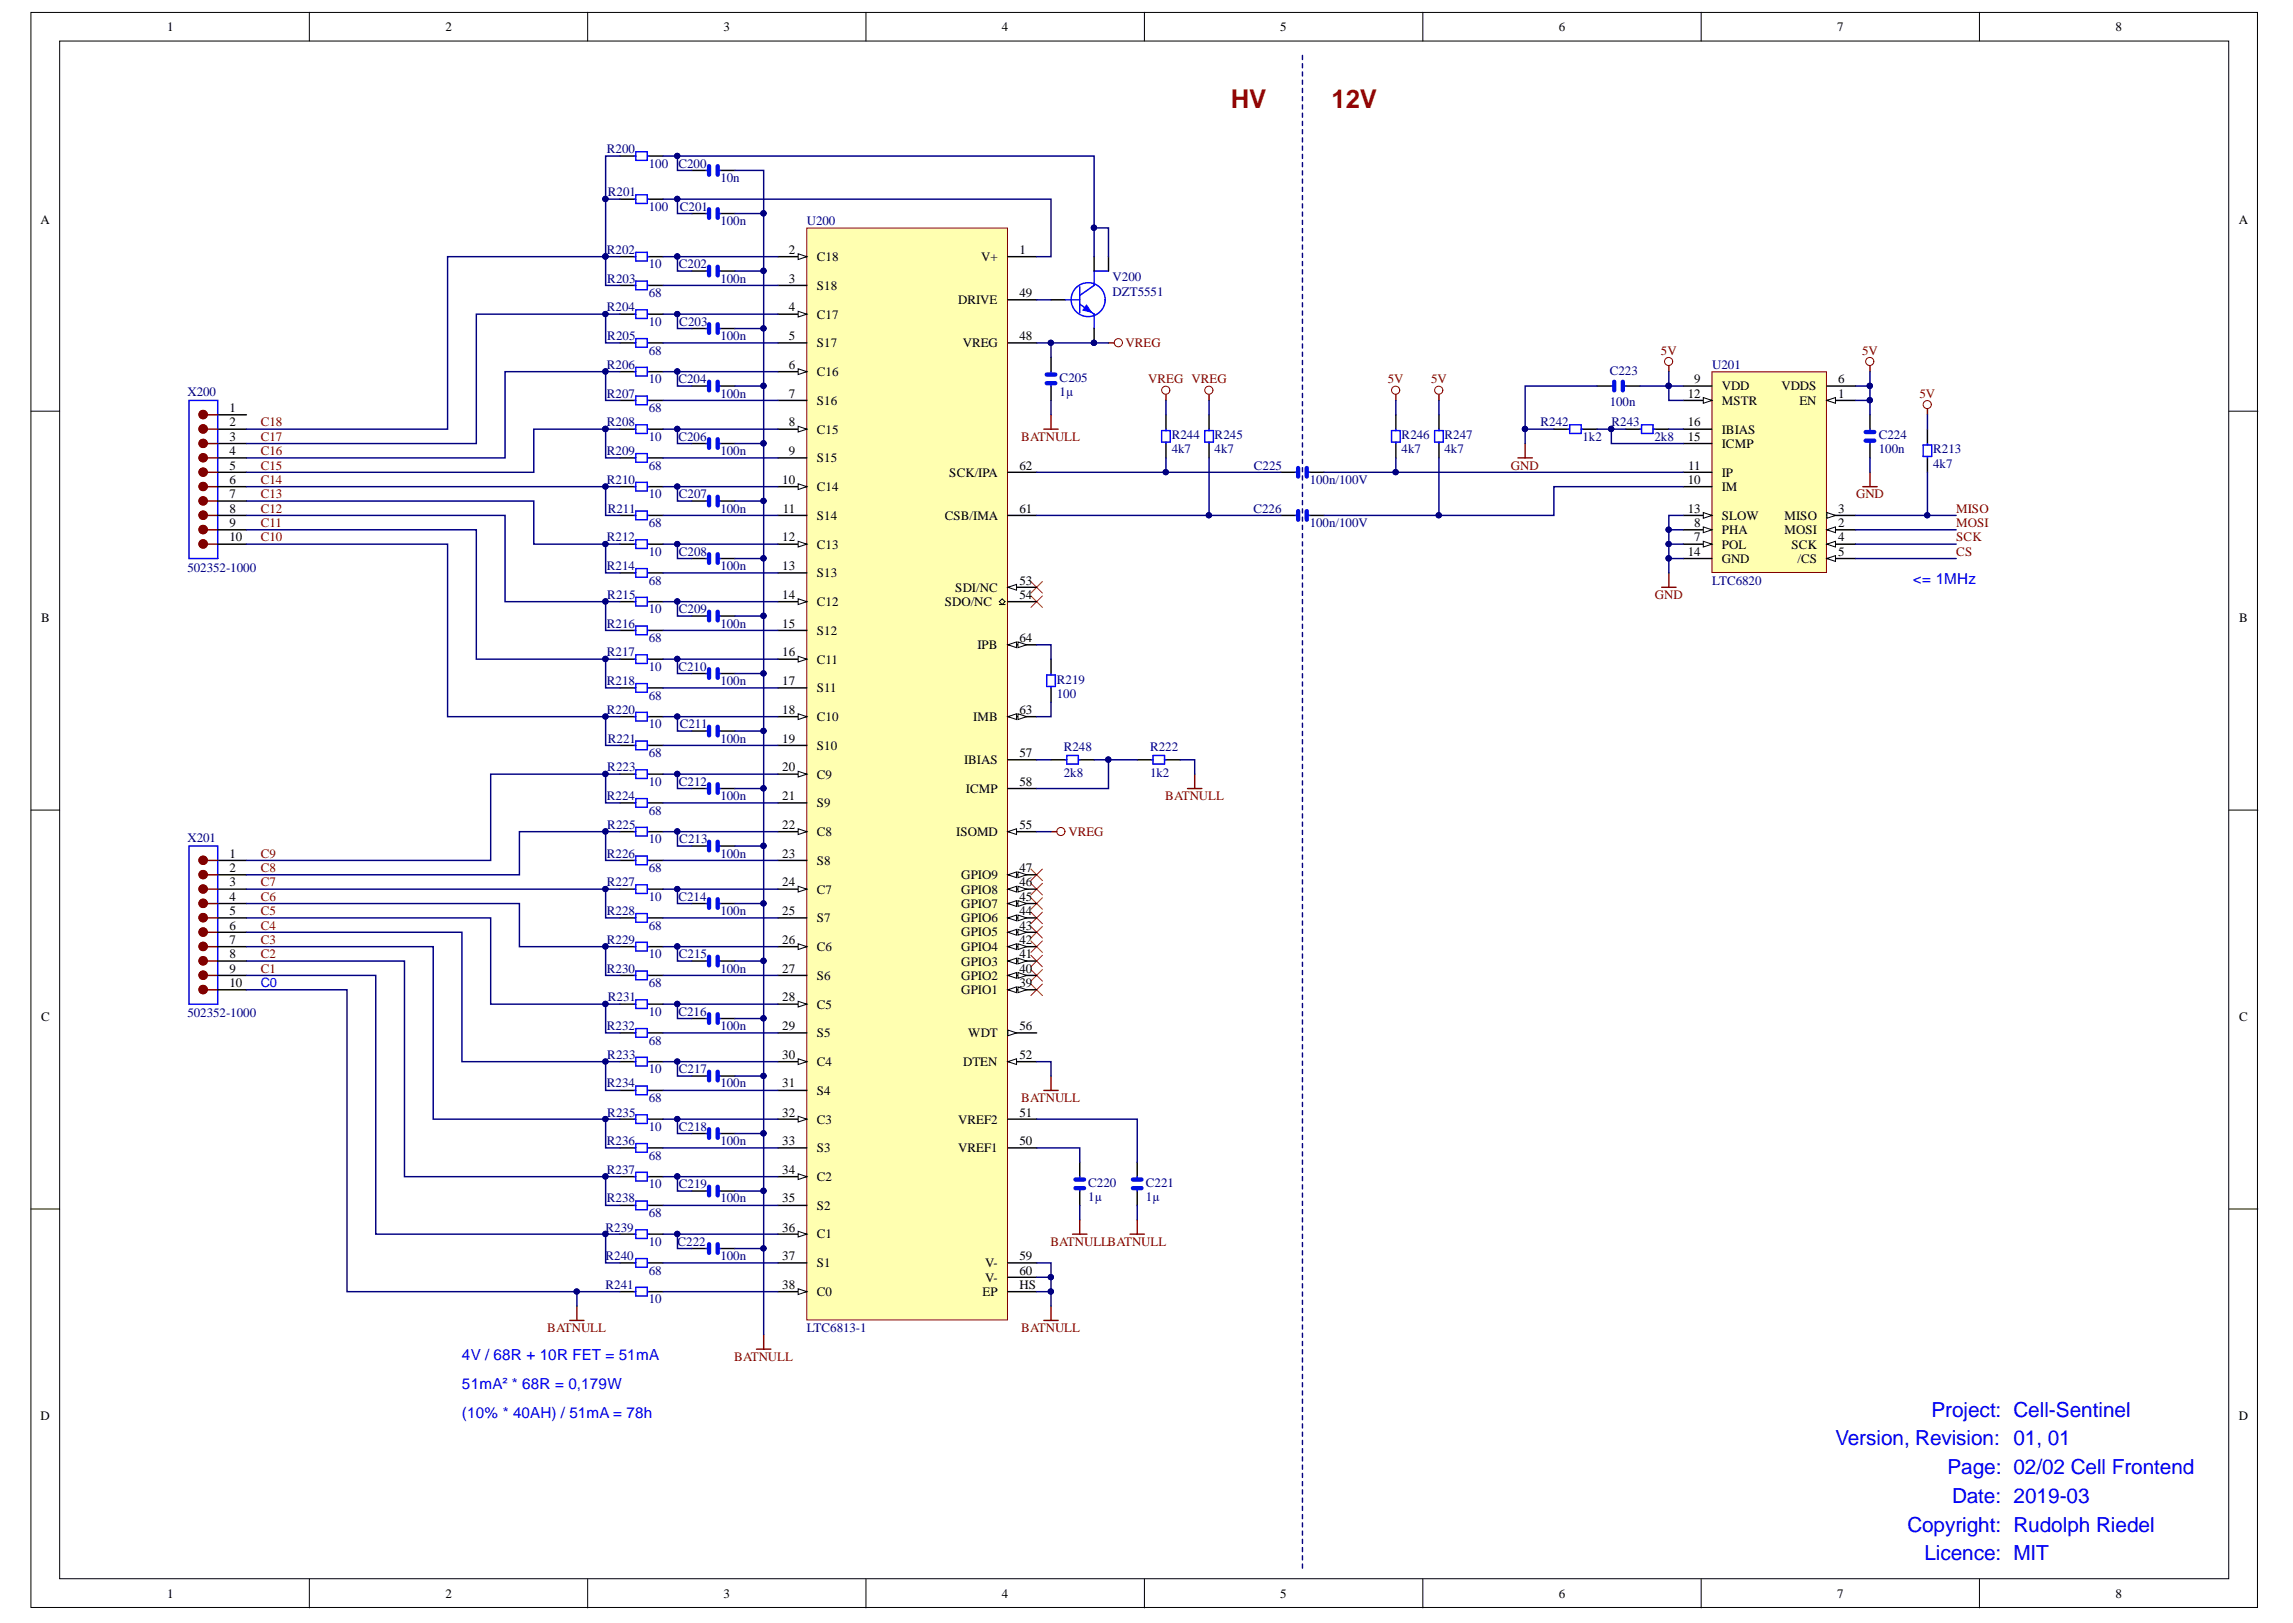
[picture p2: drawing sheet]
<svg xmlns="http://www.w3.org/2000/svg" width="420mm" height="297mm" viewBox="0 0 420 297" stroke-linecap="round" stroke-linejoin="round" font-family="sans-serif">
<defs><g id="words">
<g font-size="4.7" fill="#bf0000">
<text x="225.3" y="19.7">HV</text>
<text x="243.8" y="19.7">12V</text>
</g>
<g font-size="3.8" fill="#00f">
<text x="353.6" y="259.3">Project: Cell-Sentinel</text>
<text x="336" y="264.5">Version, Revision: 01, 01</text>
<text x="356.6" y="269.8">Page: 02/02 Cell Frontend</text>
<text x="357.4" y="275.1">Date: 2019-03</text>
<text x="349.2" y="280.3">Copyright: Rudolph Riedel</text>
<text x="352.3" y="285.6">Licence: MIT</text>
</g>
<g font-size="2.8" fill="#00f">
<text x="350.2" y="106.9">&lt;= 1MHz</text>
<text x="84.6" y="249">4V / 68R + 10R FET = 51mA</text>
<text x="84.6" y="254.2">51mA² * 68R = 0,179W</text>
<text x="84.6" y="259.5">(10% * 40AH) / 51mA = 78h</text>
</g>
<g font-size="2.4">
<text x="30.6" y="5.7">1</text>
<text x="81.5" y="5.7">2</text>
<text x="132.5" y="5.7">3</text>
<text x="183.4" y="5.7">4</text>
<text x="234.4" y="5.7">5</text>
<text x="285.4" y="5.7">6</text>
<text x="336.4" y="5.7">7</text>
<text x="387.3" y="5.7">8</text>
<text x="7.4" y="40.9">A</text>
<text x="409.9" y="40.9">A</text>
<text x="144.4" y="46.5">2</text>
<text x="149.5" y="47.8">C18</text>
<text x="179.6" y="47.8">V+</text>
<text x="186.6" y="46.5">1</text>
<text x="144.4" y="51.7">3</text>
<text x="149.5" y="53.1">S18</text>
<text x="144.4" y="57">4</text>
<text x="149.5" y="58.3">C17</text>
<text x="175.4" y="55.7">DRIVE</text>
<text x="186.6" y="54.3">49</text>
<text x="144.4" y="62.3">5</text>
<text x="149.5" y="63.6">S17</text>
<text x="176.2" y="63.6">VREG</text>
<text x="186.6" y="62.3">48</text>
<text x="144.4" y="67.5">6</text>
<text x="149.5" y="68.8">C16</text>
<text x="310.2" y="70.1">9</text>
<text x="315.2" y="71.4">VDD</text>
<text x="326.1" y="71.4">VDDS</text>
<text x="336.5" y="70.1">6</text>
<text x="42" y="75.4">1</text>
<text x="144.4" y="72.8">7</text>
<text x="149.5" y="74.1">S16</text>
<text x="309" y="72.8">12</text>
<text x="315.2" y="74.1">MSTR</text>
<text x="329.4" y="74.1">EN</text>
<text x="336.5" y="72.8">1</text>
<text x="42" y="78">2</text>
<text x="42" y="80.6">3</text>
<text x="42" y="83.3">4</text>
<text x="144.4" y="78">8</text>
<text x="144.4" y="83.3">9</text>
<text x="149.5" y="79.4">C15</text>
<text x="309" y="78">16</text>
<text x="309" y="80.6">15</text>
<text x="315.2" y="79.4">IBIAS</text>
<text x="315.2" y="82">ICMP</text>
<text x="42" y="86">5</text>
<text x="42" y="88.6">6</text>
<text x="143.2" y="88.6">10</text>
<text x="149.5" y="84.6">S15</text>
<text x="149.5" y="89.8">C14</text>
<text x="173.8" y="87.2">SCK/IPA</text>
<text x="186.6" y="86">62</text>
<text x="309" y="88.6">10</text>
<text x="309.1" y="86">11</text>
<text x="315.2" y="89.8">IM</text>
<text x="315.2" y="87.2">IP</text>
<text x="42" y="91.2">7</text>
<text x="42" y="93.8">8</text>
<text x="143.3" y="93.8">11</text>
<text x="149.5" y="95.2">S14</text>
<text x="173" y="95.2">CSB/IMA</text>
<text x="186.6" y="93.8">61</text>
<text x="309" y="93.8">13</text>
<text x="315.2" y="95.2">SLOW</text>
<text x="326.7" y="95.2">MISO</text>
<text x="336.5" y="93.8">3</text>
<text x="42" y="96.4">9</text>
<text x="42" y="99.1">10</text>
<text x="143.2" y="99.1">12</text>
<text x="149.5" y="100.4">C13</text>
<text x="309" y="101.7">14</text>
<text x="310.2" y="99.1">7</text>
<text x="310.2" y="96.4">8</text>
<text x="315.2" y="100.4">POL</text>
<text x="315.2" y="97.8">PHA</text>
<text x="326.7" y="97.8">MOSI</text>
<text x="328" y="100.4">SCK</text>
<text x="336.5" y="101.7">5</text>
<text x="336.5" y="96.4">2</text>
<text x="336.5" y="99.1">4</text>
<text x="143.2" y="104.4">13</text>
<text x="149.5" y="105.6">S13</text>
<text x="186.6" y="107">53</text>
<text x="315.2" y="103">GND</text>
<text x="329.1" y="103">/CS</text>
<text x="7.5" y="113.8">B</text>
<text x="143.2" y="109.6">14</text>
<text x="149.5" y="110.9">C12</text>
<text x="173" y="110.9">SDO/NC</text>
<text x="174.9" y="108.3">SDI/NC</text>
<text x="186.6" y="109.6">54</text>
<text x="410" y="113.8">B</text>
<text x="143.2" y="114.9">15</text>
<text x="149.5" y="116.2">S12</text>
<text x="179" y="118.8">IPB</text>
<text x="186.6" y="117.5">64</text>
<text x="143.2" y="120.1">16</text>
<text x="143.2" y="125.4">17</text>
<text x="149.5" y="121.4">C11</text>
<text x="143.2" y="130.7">18</text>
<text x="149.5" y="126.7">S11</text>
<text x="149.5" y="131.9">C10</text>
<text x="178.2" y="131.9">IMB</text>
<text x="186.6" y="130.7">63</text>
<text x="143.2" y="135.9">19</text>
<text x="149.5" y="137.3">S10</text>
<text x="143.2" y="141.1">20</text>
<text x="149.5" y="142.5">C9</text>
<text x="176.5" y="139.9">IBIAS</text>
<text x="186.6" y="138.5">57</text>
<text x="186.6" y="143.8">58</text>
<text x="143.2" y="146.5">21</text>
<text x="149.5" y="147.7">S9</text>
<text x="176.8" y="145.1">ICMP</text>
<text x="143.2" y="151.7">22</text>
<text x="149.5" y="153">C8</text>
<text x="175.1" y="153">ISOMD</text>
<text x="186.6" y="151.7">55</text>
<text x="42" y="156.9">1</text>
<text x="42" y="159.6">2</text>
<text x="143.2" y="156.9">23</text>
<text x="149.5" y="158.3">S8</text>
<text x="176" y="160.9">GPIO9</text>
<text x="186.6" y="159.6">47</text>
<text x="42" y="162.2">3</text>
<text x="42" y="164.9">4</text>
<text x="42" y="167.5">5</text>
<text x="143.2" y="162.2">24</text>
<text x="143.2" y="167.5">25</text>
<text x="149.5" y="163.5">C7</text>
<text x="176" y="166.2">GPIO7</text>
<text x="176" y="163.5">GPIO8</text>
<text x="186.6" y="167.5">44</text>
<text x="186.6" y="164.9">45</text>
<text x="186.6" y="162.2">46</text>
<text x="42" y="170.1">6</text>
<text x="42" y="172.7">7</text>
<text x="143.2" y="172.7">26</text>
<text x="149.5" y="168.8">S7</text>
<text x="176" y="171.4">GPIO5</text>
<text x="176" y="168.8">GPIO6</text>
<text x="186.6" y="172.7">42</text>
<text x="186.6" y="170.1">43</text>
<text x="42" y="175.4">8</text>
<text x="42" y="178">9</text>
<text x="143.2" y="178">27</text>
<text x="149.5" y="174.1">C6</text>
<text x="149.5" y="179.3">S6</text>
<text x="176" y="179.3">GPIO2</text>
<text x="176" y="176.7">GPIO3</text>
<text x="176" y="174.1">GPIO4</text>
<text x="186.6" y="178">40</text>
<text x="186.6" y="175.4">41</text>
<text x="42" y="180.6">10</text>
<text x="143.2" y="183.2">28</text>
<text x="149.5" y="184.6">C5</text>
<text x="176" y="182">GPIO1</text>
<text x="186.6" y="180.6">39</text>
<text x="7.5" y="186.9">C</text>
<text x="143.2" y="188.6">29</text>
<text x="149.5" y="189.8">S5</text>
<text x="177.3" y="189.8">WDT</text>
<text x="186.6" y="188.6">56</text>
<text x="410" y="186.9">C</text>
<text x="143.2" y="193.8">30</text>
<text x="149.5" y="195.1">C4</text>
<text x="176.3" y="195.1">DTEN</text>
<text x="186.6" y="193.8">52</text>
<text x="143.2" y="199">31</text>
<text x="149.5" y="200.4">S4</text>
<text x="143.2" y="204.4">32</text>
<text x="143.2" y="209.6">33</text>
<text x="149.5" y="205.6">C3</text>
<text x="175.4" y="205.6">VREF2</text>
<text x="186.6" y="209.6">50</text>
<text x="186.6" y="204.4">51</text>
<text x="143.2" y="214.8">34</text>
<text x="149.5" y="210.9">S3</text>
<text x="175.4" y="210.9">VREF1</text>
<text x="143.2" y="220.1">35</text>
<text x="149.5" y="216.2">C2</text>
<text x="149.5" y="221.4">S2</text>
<text x="143.2" y="225.4">36</text>
<text x="149.5" y="226.7">C1</text>
<text x="143.2" y="230.6">37</text>
<text x="149.5" y="231.9">S1</text>
<text x="180.4" y="231.9">V-</text>
<text x="186.6" y="230.6">59</text>
<text x="186.6" y="233.3">60</text>
<text x="143.2" y="235.9">38</text>
<text x="149.5" y="237.2">C0</text>
<text x="179.9" y="237.2">EP</text>
<text x="180.4" y="234.6">V-</text>
<text x="186.6" y="235.9">HS</text>
<text x="7.4" y="259.9">D</text>
<text x="409.9" y="259.9">D</text>
<text x="30.6" y="292.4">1</text>
<text x="81.5" y="292.4">2</text>
<text x="132.5" y="292.4">3</text>
<text x="183.4" y="292.4">4</text>
<text x="234.4" y="292.4">5</text>
<text x="285.4" y="292.4">6</text>
<text x="336.4" y="292.4">7</text>
<text x="387.3" y="292.4">8</text>
</g>
<g font-size="2.4" fill="#000080">
<text x="111.1" y="28.1">R200</text>
<text x="111.3" y="35.9">R201</text>
<text x="118.8" y="30.7">100</text>
<text x="124.2" y="30.7">C200</text>
<text x="131.9" y="33.3">10n</text>
<text x="118.8" y="38.5">100</text>
<text x="124.5" y="38.5">C201</text>
<text x="131.9" y="41.2">100n</text>
<text x="147.7" y="41.2">U200</text>
<text x="111.1" y="46.5">R202</text>
<text x="111.2" y="51.7">R203</text>
<text x="118.8" y="49.1">10</text>
<text x="124.3" y="49.1">C202</text>
<text x="131.9" y="51.7">100n</text>
<text x="203.7" y="51.5">V200</text>
<text x="111.1" y="57">R204</text>
<text x="118.8" y="59.6">10</text>
<text x="118.8" y="54.3">68</text>
<text x="124.4" y="59.6">C203</text>
<text x="203.7" y="54.1">DZT5551</text>
<text x="111.2" y="62.3">R205</text>
<text x="118.8" y="64.9">68</text>
<text x="131.9" y="62.3">100n</text>
<text x="111.1" y="67.5">R206</text>
<text x="118.8" y="70.1">10</text>
<text x="124.2" y="70.1">C204</text>
<text x="194" y="69.9">C205</text>
<text x="294.7" y="68.5">C223</text>
<text x="313.5" y="67.5">U201</text>
<text x="34.3" y="72.5">X200</text>
<text x="111.1" y="72.8">R207</text>
<text x="118.8" y="75.4">68</text>
<text x="131.9" y="72.8">100n</text>
<text x="194" y="72.5">1µ</text>
<text x="294.7" y="74.4">100n</text>
<text x="111.1" y="78">R208</text>
<text x="111.1" y="83.3">R209</text>
<text x="118.8" y="80.6">10</text>
<text x="124.2" y="80.6">C206</text>
<text x="131.9" y="83.3">100n</text>
<text x="214.5" y="83">4k7</text>
<text x="214.5" y="80.4">R244</text>
<text x="222.4" y="83">4k7</text>
<text x="222.4" y="80.4">R245</text>
<text x="256.6" y="83">4k7</text>
<text x="256.6" y="80.4">R246</text>
<text x="264.5" y="83">4k7</text>
<text x="264.5" y="80.4">R247</text>
<text x="282" y="78">R242</text>
<text x="289.7" y="80.6">1k2</text>
<text x="295" y="78">R243</text>
<text x="302.9" y="80.6">2k8</text>
<text x="344" y="83">100n</text>
<text x="344" y="80.4">C224</text>
<text x="353.9" y="83">R213</text>
<text x="111.1" y="88.6">R210</text>
<text x="118.8" y="86">68</text>
<text x="229.6" y="86">C225</text>
<text x="239.8" y="88.6">100n/100V</text>
<text x="353.9" y="85.7">4k7</text>
<text x="111.3" y="93.8">R211</text>
<text x="118.8" y="91.2">10</text>
<text x="124.3" y="91.2">C207</text>
<text x="131.9" y="93.8">100n</text>
<text x="229.5" y="93.8">C226</text>
<text x="111.1" y="99.1">R212</text>
<text x="118.8" y="101.7">10</text>
<text x="118.8" y="96.4">68</text>
<text x="124.3" y="101.7">C208</text>
<text x="239.8" y="96.4">100n/100V</text>
<text x="34.3" y="104.6">502352-1000</text>
<text x="111.1" y="104.4">R214</text>
<text x="118.8" y="107">68</text>
<text x="131.9" y="104.4">100n</text>
<text x="313.5" y="107">LTC6820</text>
<text x="111.2" y="109.6">R215</text>
<text x="118.8" y="112.2">10</text>
<text x="124.3" y="112.2">C209</text>
<text x="111.1" y="114.9">R216</text>
<text x="118.8" y="117.5">68</text>
<text x="131.9" y="114.9">100n</text>
<text x="111.1" y="120.1">R217</text>
<text x="111.1" y="125.4">R218</text>
<text x="118.8" y="122.7">10</text>
<text x="124.2" y="122.7">C210</text>
<text x="131.9" y="125.4">100n</text>
<text x="193.5" y="125.2">R219</text>
<text x="111.1" y="130.7">R220</text>
<text x="118.8" y="128">68</text>
<text x="193.5" y="127.8">100</text>
<text x="111.3" y="135.9">R221</text>
<text x="118.8" y="133.3">10</text>
<text x="124.5" y="133.3">C211</text>
<text x="131.9" y="135.9">100n</text>
<text x="194.8" y="137.5">R248</text>
<text x="210.6" y="137.5">R222</text>
<text x="111.2" y="141.1">R223</text>
<text x="118.8" y="143.8">10</text>
<text x="118.8" y="138.5">68</text>
<text x="124.3" y="143.8">C212</text>
<text x="194.8" y="142.2">2k8</text>
<text x="210.6" y="142.2">1k2</text>
<text x="111.1" y="146.5">R224</text>
<text x="118.8" y="149.1">68</text>
<text x="131.9" y="146.5">100n</text>
<text x="34.3" y="154.1">X201</text>
<text x="111.2" y="151.7">R225</text>
<text x="118.8" y="154.3">10</text>
<text x="124.4" y="154.3">C213</text>
<text x="111.1" y="156.9">R226</text>
<text x="118.8" y="159.6">68</text>
<text x="131.9" y="156.9">100n</text>
<text x="111.1" y="162.2">R227</text>
<text x="111.1" y="167.5">R228</text>
<text x="118.8" y="164.9">10</text>
<text x="124.2" y="164.9">C214</text>
<text x="131.9" y="167.5">100n</text>
<text x="111.1" y="172.7">R229</text>
<text x="118.8" y="170.1">68</text>
<text x="111.1" y="178">R230</text>
<text x="118.8" y="175.4">10</text>
<text x="124.3" y="175.4">C215</text>
<text x="131.9" y="178">100n</text>
<text x="111.3" y="183.2">R231</text>
<text x="118.8" y="185.9">10</text>
<text x="118.8" y="180.6">68</text>
<text x="124.2" y="185.9">C216</text>
<text x="34.3" y="186.2">502352-1000</text>
<text x="111.1" y="188.6">R232</text>
<text x="118.8" y="191.2">68</text>
<text x="131.9" y="188.6">100n</text>
<text x="111.2" y="193.8">R233</text>
<text x="118.8" y="196.4">10</text>
<text x="124.3" y="196.4">C217</text>
<text x="111.1" y="199">R234</text>
<text x="118.8" y="201.6">68</text>
<text x="131.9" y="199">100n</text>
<text x="111.1" y="209.6">R236</text>
<text x="111.2" y="204.4">R235</text>
<text x="118.8" y="207">10</text>
<text x="124.3" y="207">C218</text>
<text x="131.9" y="209.6">100n</text>
<text x="111.1" y="214.8">R237</text>
<text x="118.8" y="212.2">68</text>
<text x="111.1" y="220.1">R238</text>
<text x="118.8" y="217.5">10</text>
<text x="124.3" y="217.5">C219</text>
<text x="131.9" y="220.1">100n</text>
<text x="199.2" y="219.8">1µ</text>
<text x="199.2" y="217.2">C220</text>
<text x="209.8" y="219.8">1µ</text>
<text x="209.8" y="217.2">C221</text>
<text x="110.9" y="225.4">R239</text>
<text x="118.8" y="222.7">68</text>
<text x="110.9" y="230.6">R240</text>
<text x="118.8" y="228">10</text>
<text x="118.8" y="233.3">68</text>
<text x="124" y="228">C222</text>
<text x="131.9" y="230.6">100n</text>
<text x="110.9" y="235.9">R241</text>
<text x="118.8" y="238.5">10</text>
<text x="147.7" y="243.7">LTC6813-1</text>
</g>
<g font-size="2.4" fill="#800000">
<text x="206.1" y="63.6">VREG</text>
<text x="304.1" y="64.9">5V</text>
<text x="340.9" y="64.9">5V</text>
<text x="210.2" y="70.1">VREG VREG</text>
<text x="254.1" y="70.1">5V</text>
<text x="262" y="70.1">5V</text>
<text x="351.4" y="72.8">5V</text>
<text x="47.7" y="83.3">C16</text>
<text x="47.7" y="80.6">C17</text>
<text x="47.7" y="78">C18</text>
<text x="187" y="80.6">BATNULL</text>
<text x="47.7" y="88.6">C14</text>
<text x="47.7" y="86">C15</text>
<text x="276.6" y="86">GND</text>
<text x="47.7" y="93.8">C12</text>
<text x="47.7" y="91.2">C13</text>
<text x="339.8" y="91.2">GND</text>
<text x="358.2" y="93.8">MISO</text>
<text x="47.7" y="99.1">C10</text>
<text x="47.7" y="96.4">C11</text>
<text x="358.2" y="101.7">CS</text>
<text x="358.2" y="96.4">MOSI</text>
<text x="358.2" y="99.1">SCK</text>
<text x="303" y="109.6">GND</text>
<text x="213.3" y="146.5">BATNULL</text>
<text x="195.6" y="153">VREG</text>
<text x="47.7" y="159.6">C8</text>
<text x="47.7" y="156.9">C9</text>
<text x="47.7" y="167.5">C5</text>
<text x="47.7" y="164.9">C6</text>
<text x="47.7" y="162.2">C7</text>
<text x="47.7" y="172.7">C3</text>
<text x="47.7" y="170.1">C4</text>
<text x="47.7" y="178">C1</text>
<text x="47.7" y="175.4">C2</text>
<text x="187" y="201.6">BATNULL</text>
<text x="192.3" y="228">BATNULLBATNULL</text>
<text x="100.2" y="243.7">BATNULL</text>
<text x="187" y="243.7">BATNULL</text>
<text x="134.4" y="249.1">BATNULL</text>
</g>
<text font-size="2.4" fill="#00f" x="47.7" y="180.7">C0</text>
</g></defs>
<g fill="#fff" stroke="#000" stroke-width=".18">
<path d="M5.7 2.3h407.6v291.9h-407.6z"/>
<path d="M10.9 7.5h397.1v281.4h-397.1z"/>
</g>
<g fill="none" stroke="#000" stroke-width=".18">
<path d="M56.6 2.3v5.2M107.6 2.3v5.2M158.5 2.3v5.2M209.5 2.3v5.2M260.5 2.3v5.2M311.4 2.3v5.2M362.4 2.3v5.2M5.7 75.3h5.2M408.1 75.3h5.3M5.7 148.3h5.2M408.1 148.3h5.3M5.7 221.3h5.2"/>
<path d="M408.1 221.3h5.3M56.6 289v5.3M107.6 289v5.3M158.5 289v5.3M209.5 289v5.3M260.5 289v5.3M311.4 289v5.3M362.4 289v5.3"/>
</g>
<g fill="none" stroke="#000" stroke-width=".26">
<path d="M113.5 36.5h2.6M113.5 28.6h2.6M118.8 36.5h2.6M118.8 28.6h2.6M126.7 39.1h2.6M126.7 31.2h2.6M131.9 39.1h2.7M131.9 31.2h2.7M113.5 57.5h2.6M113.5 47h2.6M113.5 52.2h2.6M118.8 57.5h2.6"/>
<path d="M118.8 47h2.6M118.8 52.2h2.6M126.7 49.6h2.6M131.9 49.6h2.7M113.5 78.5h2.6M113.5 68h2.6M113.5 73.3h2.6M113.5 62.8h2.6M118.8 78.5h2.6M118.8 68h2.6M118.8 73.3h2.6M118.8 62.8h2.6"/>
<path d="M126.7 70.7h2.6M126.7 60.1h2.6M131.9 70.7h2.7M131.9 60.1h2.7M192.4 65.4v2.6M192.4 70.7v2.6M213.5 75.9v2.6M221.4 75.9v2.6M255.6 75.9v2.6M263.4 75.9v2.6M284.5 78.5h2.6M289.7 78.5h2.7"/>
<path d="M292.4 70.7h2.6M297.6 78.5h2.7M297.6 70.7h2.7M302.9 78.5h2.6M342.4 75.9v2.6M352.9 78.5v2.7M113.5 99.6h2.6M113.5 89.1h2.6M113.5 94.3h2.6M113.5 83.8h2.6M118.8 99.6h2.6M118.8 89.1h2.6"/>
<path d="M118.8 94.3h2.6M118.8 83.8h2.6M126.7 91.7h2.6M126.7 81.2h2.6M131.9 91.7h2.7M131.9 81.2h2.7M213.5 81.2v2.6M221.4 81.2v2.6M234.5 94.3h2.6M234.5 86.4h2.6M239.8 94.3h2.6M239.8 86.4h2.6"/>
<path d="M255.6 81.2v2.6M263.4 81.2v2.6M342.4 81.2v2.6M352.9 83.8v2.6M113.5 110.1h2.6M113.5 115.4h2.6M113.5 104.9h2.6M118.8 110.1h2.6M118.8 115.4h2.6M118.8 104.9h2.6M126.7 112.7h2.6M126.7 102.2h2.6"/>
<path d="M131.9 112.7h2.7M131.9 102.2h2.7M113.5 131.2h2.6M113.5 136.4h2.6M113.5 120.6h2.6M113.5 125.9h2.6M118.8 131.2h2.6M118.8 136.4h2.6M118.8 120.6h2.6M118.8 125.9h2.6M126.7 133.8h2.6M126.7 123.3h2.6"/>
<path d="M131.9 133.8h2.7M131.9 123.3h2.7M192.4 120.6v2.7M192.4 125.9v2.6M192.4 139.1h2.7M197.7 139.1h2.6M208.2 139.1h2.6M213.5 139.1h2.6M113.5 152.2h2.6M113.5 157.5h2.6M113.5 141.7h2.6M113.5 146.9h2.6"/>
<path d="M118.8 152.2h2.6M118.8 157.5h2.6M118.8 141.7h2.6M118.8 146.9h2.6M126.7 154.8h2.6M126.7 144.3h2.6M131.9 154.8h2.7M131.9 144.3h2.7M113.5 173.3h2.6M113.5 178.5h2.6M113.5 162.7h2.6M113.5 168h2.6"/>
<path d="M118.8 173.3h2.6M118.8 178.5h2.6M118.8 162.7h2.6M118.8 168h2.6M126.7 175.9h2.6M126.7 165.4h2.6M131.9 175.9h2.7M131.9 165.4h2.7M113.5 194.3h2.6M113.5 199.6h2.6M113.5 183.8h2.6M113.5 189h2.6"/>
<path d="M118.8 194.3h2.6M118.8 199.6h2.6M118.8 183.8h2.6M118.8 189h2.6M126.7 196.9h2.6M126.7 186.4h2.6M131.9 196.9h2.7M131.9 186.4h2.7M113.5 215.4h2.6M113.5 204.8h2.6M113.5 210.1h2.6M118.8 215.4h2.6"/>
<path d="M118.8 204.8h2.6M118.8 210.1h2.6M126.7 218h2.6M126.7 207.5h2.6M131.9 218h2.7M131.9 207.5h2.7M197.7 212.7v2.7M197.7 218v2.6M208.2 212.7v2.7M208.2 218v2.6M113.5 225.9h2.6M113.5 231.1h2.6"/>
<path d="M113.5 236.4h2.6M113.5 220.6h2.6M118.8 225.9h2.6M118.8 231.1h2.6M118.8 236.4h2.6M118.8 220.6h2.6M126.7 228.5h2.6M131.9 228.5h2.7"/>
</g>
<g fill="none" stroke="#00f" stroke-width=".26">
<path d="M116.1 36.5h.3M116.1 28.6h.3M116.4 27.8h2.1v1.5h-2.1zM116.4 35.7h2.1v1.5h-2.1zM118.5 36.5h.3M118.5 28.6h.3M116.1 57.5h.3M116.1 47h.3M116.1 52.2h.3M116.4 46.2h2.1v1.6h-2.1zM116.4 51.4h2.1v1.6h-2.1zM116.4 56.7h2.1v1.6h-2.1z"/>
<path d="M118.5 57.5h.3M118.5 47h.3M118.5 52.2h.3M116.1 78.5h.3M116.1 68h.3M116.1 73.3h.3M116.1 62.8h.3M116.4 62h2.1v1.5h-2.1zM116.4 67.2h2.1v1.6h-2.1zM116.4 72.5h2.1v1.6h-2.1zM116.4 77.8h2.1v1.5h-2.1zM118.5 78.5h.3"/>
<path d="M118.5 68h.3M118.5 73.3h.3M118.5 62.8h.3M212.7 78.8h1.6v2.1h-1.6zM213.5 78.5v.3M220.6 78.8h1.5v2.1h-1.5zM221.4 78.5v.3M254.8 78.8h1.5v2.1h-1.5zM255.6 78.5v.3M262.7 78.8h1.5v2.1h-1.5zM263.4 78.5v.3M287.1 78.5h.3"/>
<path d="M287.4 77.8h2.1v1.5h-2.1zM289.5 78.5h.2M300.3 78.5h.2M300.5 77.8h2.1v1.5h-2.1zM302.6 78.5h.3M116.1 99.6h.3M116.1 89.1h.3M116.1 94.3h.3M116.1 83.8h.3M116.4 83h2.1v1.6h-2.1zM116.4 88.3h2.1v1.6h-2.1zM116.4 93.5h2.1v1.6h-2.1z"/>
<path d="M116.4 98.8h2.1v1.6h-2.1zM118.5 99.6h.3M118.5 89.1h.3M118.5 94.3h.3M118.5 83.8h.3M213.5 80.9v.3M221.4 80.9v.3M255.6 80.9v.3M263.4 80.9v.3M352.1 81.4h1.6v2.1h-1.6zM352.9 81.2v.2M352.9 83.5v.3"/>
<path d="M116.1 110.1h.3M116.1 115.4h.3M116.1 104.9h.3M116.4 104.1h2.1v1.5h-2.1zM116.4 109.3h2.1v1.6h-2.1zM116.4 114.6h2.1v1.6h-2.1zM116.4 119.9h2.1v1.5h-2.1zM118.5 110.1h.3M118.5 115.4h.3M118.5 104.9h.3M116.1 131.2h.3M116.1 136.4h.3"/>
<path d="M116.1 120.6h.3M116.1 125.9h.3M116.4 125.1h2.1v1.6h-2.1zM116.4 130.4h2.1v1.6h-2.1zM116.4 135.6h2.1v1.6h-2.1zM118.5 131.2h.3M118.5 136.4h.3M118.5 120.6h.3M118.5 125.9h.3M191.6 123.5h1.6v2.1h-1.6zM192.4 123.3v.2M192.4 125.6v.3"/>
<path d="M195.1 139.1h.2M195.3 138.3h2.1v1.5h-2.1zM197.4 139.1h.3M210.8 139.1h.3M211.1 138.3h2.1v1.5h-2.1zM213.2 139.1h.3M116.1 152.2h.3M116.1 157.5h.3M116.1 141.7h.3M116.1 146.9h.3M116.4 140.9h2.1v1.6h-2.1zM116.4 146.2h2.1v1.5h-2.1z"/>
<path d="M116.4 151.4h2.1v1.6h-2.1zM116.4 156.7h2.1v1.6h-2.1zM118.5 152.2h.3M118.5 157.5h.3M118.5 141.7h.3M118.5 146.9h.3M116.1 173.3h.3M116.1 178.5h.3M116.1 162.7h.3M116.1 168h.3M116.4 161.9h2.1v1.6h-2.1zM116.4 167.2h2.1v1.6h-2.1z"/>
<path d="M116.4 172.5h2.1v1.5h-2.1zM116.4 177.7h2.1v1.6h-2.1zM118.5 173.3h.3M118.5 178.5h.3M118.5 162.7h.3M118.5 168h.3M116.1 194.3h.3M116.1 199.6h.3M116.1 183.8h.3M116.1 189h.3M116.4 183h2.1v1.6h-2.1zM116.4 188.3h2.1v1.5h-2.1z"/>
<path d="M116.4 193.5h2.1v1.6h-2.1zM116.4 198.8h2.1v1.6h-2.1zM118.5 194.3h.3M118.5 199.6h.3M118.5 183.8h.3M118.5 189h.3M116.1 215.4h.3M116.1 204.8h.3M116.1 210.1h.3M116.4 204h2.1v1.6h-2.1zM116.4 209.3h2.1v1.6h-2.1zM116.4 214.6h2.1v1.5h-2.1z"/>
<path d="M116.4 219.8h2.1v1.6h-2.1zM118.5 215.4h.3M118.5 204.8h.3M118.5 210.1h.3M116.1 225.9h.3M116.1 231.1h.3M116.1 236.4h.3M116.1 220.6h.3M116.4 225.1h2.1v1.6h-2.1zM116.4 230.3h2.1v1.6h-2.1zM116.4 235.6h2.1v1.6h-2.1zM118.5 225.9h.3"/>
<path d="M118.5 231.1h.3M118.5 236.4h.3M118.5 220.6h.3"/>
</g>
<g fill="none" stroke="#0010e4" stroke-width=".26">
<path d="M129.3 39.1h.5M129.3 31.2h.5M131.4 39.1h.5M131.4 31.2h.5M129.3 49.6h.5M131.4 49.6h.5M129.3 70.7h.5M129.3 60.1h.5M131.4 70.7h.5M131.4 60.1h.5M192.4 68v.5M192.4 70.1v.6"/>
<path d="M295 70.7h.5M297.1 70.7h.5M342.4 78.5v.6M129.3 91.7h.5M129.3 81.2h.5M131.4 91.7h.5M131.4 81.2h.5M237.1 86.4h.6M237.1 94.3h.6M239.2 86.4h.6M239.2 94.3h.6M342.4 80.7v.5"/>
<path d="M129.3 112.7h.5M129.3 102.2h.5M131.4 112.7h.5M131.4 102.2h.5M129.3 133.8h.5M129.3 123.3h.5M131.4 133.8h.5M131.4 123.3h.5M129.3 154.8h.5M129.3 144.3h.5M131.4 154.8h.5M131.4 144.3h.5"/>
<path d="M129.3 175.9h.5M129.3 165.4h.5M131.4 175.9h.5M131.4 165.4h.5M129.3 196.9h.5M129.3 186.4h.5M131.4 196.9h.5M131.4 186.4h.5M129.3 218h.5M129.3 207.5h.5M131.4 218h.5M131.4 207.5h.5"/>
<path d="M197.7 215.4v.5M197.7 217.5v.5M208.2 215.4v.5M208.2 217.5v.5M129.3 228.5h.5M131.4 228.5h.5"/>
</g>
<g fill="none" stroke="#0010e4" stroke-width=".79">
<path d="M129.8 30.4v1.6M129.8 38.3v1.6M131.4 30.4v1.6M131.4 38.3v1.6M129.8 48.8v1.6M129.8 59.3v1.6M131.4 48.8v1.6M131.4 59.3v1.6M129.8 69.9v1.5M131.4 69.9v1.5M191.6 70.1h1.6M191.6 68.5h1.6"/>
<path d="M295.5 69.9v1.5M297.1 69.9v1.5M341.6 79.1h1.5M129.8 80.4v1.6M129.8 90.9v1.6M131.4 80.4v1.6M131.4 90.9v1.6M237.7 85.6v1.6M237.7 93.5v1.6M239.2 85.6v1.6M239.2 93.5v1.6M341.6 80.7h1.5"/>
<path d="M129.8 101.4v1.6M129.8 112v1.5M131.4 101.4v1.6M131.4 112v1.5M129.8 122.5v1.6M129.8 133v1.6M131.4 122.5v1.6M131.4 133v1.6M129.8 143.5v1.6M129.8 154.1v1.5M131.4 143.5v1.6M131.4 154.1v1.5"/>
<path d="M129.8 164.6v1.6M129.8 175.1v1.6M131.4 164.6v1.6M131.4 175.1v1.6M129.8 185.6v1.6M129.8 196.1v1.6M131.4 185.6v1.6M131.4 196.1v1.6M129.8 206.7v1.5M129.8 217.2v1.6M131.4 206.7v1.5M131.4 217.2v1.6"/>
<path d="M196.9 217.5h1.6M196.9 215.9h1.6M207.4 217.5h1.6M207.4 215.9h1.6M129.8 227.7v1.6M131.4 227.7v1.6"/>
</g>
<g fill="none" stroke="#800000" stroke-width=".26">
<path d="M191.1 78.5h2.6M192.4 75.9v2.6M202.9 62.8h1.1M213.5 72.2v1.1M221.4 72.2v1.1M255.6 72.2v1.1M263.4 72.2v1.1M305.5 67v1M342.4 67v1M352.9 74.9v1M277.9 83.8h2.6M279.2 81.2v2.6"/>
<path d="M341 89.1h2.7M342.4 86.4v2.7M304.2 107.5h2.6M305.5 104.9v2.6M192.4 152.2h1.1M217.4 144.3h2.6M218.7 141.7v2.6M191.1 199.6h2.6M192.4 196.9v2.7M105.6 239v2.7M192.4 239v2.7M196.4 225.9h2.6"/>
<path d="M197.7 223.2v2.7M206.9 225.9h2.6M208.2 223.2v2.7M104.3 241.7h2.6M138.5 246.9h2.6M139.8 244.3v2.6M191.1 241.7h2.6"/>
</g>
<g fill="none" stroke="#f00" stroke-width=".18">
<path d="M188.7 106.4l2.1 2.1M188.7 109.1l2.1 2.1M190.8 106.4l-2.1 2.1M190.8 109.1l-2.1 2.1M188.7 159l2.1 2.2M190.8 159l-2.1 2.2M188.7 161.7l2.1 2.1M188.7 164.3l2.1 2.1M188.7 166.9l2.1 2.1M188.7 169.6l2.1 2.1M188.7 172.2l2.1 2.1M188.7 174.8l2.1 2.1"/>
<path d="M188.7 177.5l2.1 2.1M190.8 161.7l-2.1 2.1M190.8 164.3l-2.1 2.1M190.8 166.9l-2.1 2.1M190.8 169.6l-2.1 2.1M190.8 172.2l-2.1 2.1M190.8 174.8l-2.1 2.1M190.8 177.5l-2.1 2.1M188.7 180.1l2.1 2.1M190.8 180.1l-2.1 2.1"/>
</g>
<g fill="none" stroke="#800000" stroke-width=".18">
<circle cx="204.7" cy="62.7" r=".75"/>
<circle cx="213.4" cy="71.4" r=".74"/>
<circle cx="221.3" cy="71.4" r=".74"/>
<circle cx="255.5" cy="71.4" r=".74"/>
<circle cx="263.4" cy="71.4" r=".74"/>
<circle cx="305.5" cy="66.2" r=".74"/>
<circle cx="342.3" cy="66.2" r=".74"/>
<circle cx="352.8" cy="74" r=".74"/>
<circle cx="194.2" cy="152.2" r=".74"/>
</g>
<path d="M238.5 10.1v277.6" fill="none" stroke="#11037f" stroke-width=".26" stroke-dasharray=".8 .8"/>
<path d="M313.4 68h21v36.8h-21z" fill="#ffffb0" stroke="#800000" stroke-width=".18"/>
<path d="M308.2 70.7h5.2M334.5 70.7h5.2M334.5 94.3h5.2" fill="none" stroke="#000" stroke-width=".26"/>
<path d="M334.5 93.8l1.5 .5-1.5 .6z" fill="#fff"/>
<path d="M334.5 93.8l1.5 .5-1.5 .6z" fill="none" stroke="#000" stroke-width=".18"/>
<path d="M334.5 73.3h5.2M308.2 89.1h5.2" fill="none" stroke="#000" stroke-width=".26"/>
<path d="M334.5 73.3l1.5-.5v1z" fill="#fff"/>
<path d="M334.5 73.3l1.5-.5v1z" fill="none" stroke="#000" stroke-width=".18"/>
<path d="M308.2 73.3h5.2M308.2 102.2h5.2" fill="none" stroke="#000" stroke-width=".26"/>
<path d="M311.8 72.8l1.6 .5-1.6 .5z" fill="#fff"/>
<path d="M311.8 72.8l1.6 .5-1.6 .5z" fill="none" stroke="#000" stroke-width=".18"/>
<path d="M308.2 99.6h5.2" fill="none" stroke="#000" stroke-width=".26"/>
<path d="M311.8 99.1l1.6 .5-1.6 .5z" fill="#fff"/>
<path d="M311.8 99.1l1.6 .5-1.6 .5z" fill="none" stroke="#000" stroke-width=".18"/>
<path d="M308.2 97h5.2" fill="none" stroke="#000" stroke-width=".26"/>
<path d="M311.8 96.4l1.6 .6-1.6 .5z" fill="#fff"/>
<path d="M311.8 96.4l1.6 .6-1.6 .5z" fill="none" stroke="#000" stroke-width=".18"/>
<path d="M308.2 78.5h5.2M308.2 86.4h5.2M334.5 102.2h5.2" fill="none" stroke="#000" stroke-width=".26"/>
<path d="M334.5 102.2l1.5-.5v1z" fill="#fff"/>
<path d="M334.5 102.2l1.5-.5v1z" fill="none" stroke="#000" stroke-width=".18"/>
<path d="M334.5 97h5.2" fill="none" stroke="#000" stroke-width=".26"/>
<path d="M334.5 97l1.5-.6v1.1z" fill="#fff"/>
<path d="M334.5 97l1.5-.6v1.1z" fill="none" stroke="#000" stroke-width=".18"/>
<path d="M334.5 99.6h5.2" fill="none" stroke="#000" stroke-width=".26"/>
<path d="M334.5 99.6l1.5-.5v1z" fill="#fff"/>
<path d="M334.5 99.6l1.5-.5v1z" fill="none" stroke="#000" stroke-width=".18"/>
<path d="M308.2 94.3h5.2" fill="none" stroke="#000" stroke-width=".26"/>
<path d="M311.8 93.8l1.6 .5-1.6 .6z" fill="#fff"/>
<path d="M311.8 93.8l1.6 .5-1.6 .6z" fill="none" stroke="#000" stroke-width=".18"/>
<path d="M308.2 81.2h5.2" fill="none" stroke="#000" stroke-width=".26"/>
<path d="M147.7 41.7h36.8v199.9h-36.8z" fill="#ffffb0" stroke="#800000" stroke-width=".18"/>
<path d="M142.4 47h5.3M184.5 47h5.3" fill="none" stroke="#000" stroke-width=".26"/>
<path d="M146.1 46.4l1.6 .6-1.6 .5z" fill="#fff"/>
<path d="M146.1 46.4l1.6 .6-1.6 .5z" fill="none" stroke="#000" stroke-width=".18"/>
<path d="M142.4 52.2h5.3M142.4 57.5h5.3M184.5 236.4h5.3" fill="none" stroke="#000" stroke-width=".26"/>
<path d="M146.1 57l1.6 .5-1.6 .5z" fill="#fff"/>
<path d="M146.1 57l1.6 .5-1.6 .5z" fill="none" stroke="#000" stroke-width=".18"/>
<path d="M142.4 62.8h5.3M142.4 68h5.3" fill="none" stroke="#000" stroke-width=".26"/>
<path d="M146.1 67.5l1.6 .5-1.6 .5z" fill="#fff"/>
<path d="M146.1 67.5l1.6 .5-1.6 .5z" fill="none" stroke="#000" stroke-width=".18"/>
<path d="M142.4 73.3h5.3M142.4 78.5h5.3" fill="none" stroke="#000" stroke-width=".26"/>
<path d="M146.1 78l1.6 .5-1.6 .6z" fill="#fff"/>
<path d="M146.1 78l1.6 .5-1.6 .6z" fill="none" stroke="#000" stroke-width=".18"/>
<path d="M142.4 83.8h5.3M142.4 89.1h5.3" fill="none" stroke="#000" stroke-width=".26"/>
<path d="M146.1 88.5l1.6 .6-1.6 .5z" fill="#fff"/>
<path d="M146.1 88.5l1.6 .6-1.6 .5z" fill="none" stroke="#000" stroke-width=".18"/>
<path d="M142.4 94.3h5.3M142.4 99.6h5.3" fill="none" stroke="#000" stroke-width=".26"/>
<path d="M146.1 99.1l1.6 .5-1.6 .5z" fill="#fff"/>
<path d="M146.1 99.1l1.6 .5-1.6 .5z" fill="none" stroke="#000" stroke-width=".18"/>
<path d="M142.4 104.9h5.3M142.4 110.1h5.3" fill="none" stroke="#000" stroke-width=".26"/>
<path d="M146.1 109.6l1.6 .5-1.6 .5z" fill="#fff"/>
<path d="M146.1 109.6l1.6 .5-1.6 .5z" fill="none" stroke="#000" stroke-width=".18"/>
<path d="M142.4 115.4h5.3M142.4 120.6h5.3" fill="none" stroke="#000" stroke-width=".26"/>
<path d="M146.1 120.1l1.6 .5-1.6 .6z" fill="#fff"/>
<path d="M146.1 120.1l1.6 .5-1.6 .6z" fill="none" stroke="#000" stroke-width=".18"/>
<path d="M142.4 125.9h5.3M142.4 131.2h5.3" fill="none" stroke="#000" stroke-width=".26"/>
<path d="M146.1 130.6l1.6 .6-1.6 .5z" fill="#fff"/>
<path d="M146.1 130.6l1.6 .6-1.6 .5z" fill="none" stroke="#000" stroke-width=".18"/>
<path d="M142.4 136.4h5.3M142.4 141.7h5.3" fill="none" stroke="#000" stroke-width=".26"/>
<path d="M146.1 141.2l1.6 .5-1.6 .5z" fill="#fff"/>
<path d="M146.1 141.2l1.6 .5-1.6 .5z" fill="none" stroke="#000" stroke-width=".18"/>
<path d="M142.4 146.9h5.3M142.4 152.2h5.3" fill="none" stroke="#000" stroke-width=".26"/>
<path d="M146.1 151.7l1.6 .5-1.6 .5z" fill="#fff"/>
<path d="M146.1 151.7l1.6 .5-1.6 .5z" fill="none" stroke="#000" stroke-width=".18"/>
<path d="M142.4 157.5h5.3M142.4 162.7h5.3" fill="none" stroke="#000" stroke-width=".26"/>
<path d="M146.1 162.2l1.6 .5-1.6 .6z" fill="#fff"/>
<path d="M146.1 162.2l1.6 .5-1.6 .6z" fill="none" stroke="#000" stroke-width=".18"/>
<path d="M142.4 168h5.3M142.4 173.3h5.3" fill="none" stroke="#000" stroke-width=".26"/>
<path d="M146.1 172.7l1.6 .6-1.6 .5z" fill="#fff"/>
<path d="M146.1 172.7l1.6 .6-1.6 .5z" fill="none" stroke="#000" stroke-width=".18"/>
<path d="M142.4 178.5h5.3M142.4 183.8h5.3" fill="none" stroke="#000" stroke-width=".26"/>
<path d="M146.1 183.3l1.6 .5-1.6 .5z" fill="#fff"/>
<path d="M146.1 183.3l1.6 .5-1.6 .5z" fill="none" stroke="#000" stroke-width=".18"/>
<path d="M142.4 189h5.3M142.4 194.3h5.3" fill="none" stroke="#000" stroke-width=".26"/>
<path d="M146.1 193.8l1.6 .5-1.6 .5z" fill="#fff"/>
<path d="M146.1 193.8l1.6 .5-1.6 .5z" fill="none" stroke="#000" stroke-width=".18"/>
<path d="M142.4 199.6h5.3M142.4 204.8h5.3" fill="none" stroke="#000" stroke-width=".26"/>
<path d="M146.1 204.3l1.6 .5-1.6 .6z" fill="#fff"/>
<path d="M146.1 204.3l1.6 .5-1.6 .6z" fill="none" stroke="#000" stroke-width=".18"/>
<path d="M142.4 210.1h5.3M142.4 215.4h5.3" fill="none" stroke="#000" stroke-width=".26"/>
<path d="M146.1 214.8l1.6 .6-1.6 .5z" fill="#fff"/>
<path d="M146.1 214.8l1.6 .6-1.6 .5z" fill="none" stroke="#000" stroke-width=".18"/>
<path d="M142.4 220.6h5.3M142.4 225.9h5.3" fill="none" stroke="#000" stroke-width=".26"/>
<path d="M146.1 225.3l1.6 .6-1.6 .5z" fill="#fff"/>
<path d="M146.1 225.3l1.6 .6-1.6 .5z" fill="none" stroke="#000" stroke-width=".18"/>
<path d="M142.4 231.1h5.3M142.4 236.4h5.3" fill="none" stroke="#000" stroke-width=".26"/>
<path d="M146.1 235.9l1.6 .5-1.6 .5z" fill="#fff"/>
<path d="M146.1 235.9l1.6 .5-1.6 .5z" fill="none" stroke="#000" stroke-width=".18"/>
<path d="M184.5 181.1h5.3" fill="none" stroke="#000" stroke-width=".26"/>
<path d="M184.5 181.1l1.6-.5v1.1z" fill="#fff"/>
<path d="M184.5 181.1l1.6-.5v1.1z" fill="none" stroke="#000" stroke-width=".18"/>
<path d="M186.4 180.6l1.6 .5-1.6 .6z" fill="#fff"/>
<path d="M186.4 180.6l1.6 .5-1.6 .6z" fill="none" stroke="#000" stroke-width=".18"/>
<path d="M184.5 178.5h5.3" fill="none" stroke="#000" stroke-width=".26"/>
<path d="M184.5 178.5l1.6-.5v1z" fill="#fff"/>
<path d="M184.5 178.5l1.6-.5v1z" fill="none" stroke="#000" stroke-width=".18"/>
<path d="M186.4 178l1.6 .5-1.6 .5z" fill="#fff"/>
<path d="M186.4 178l1.6 .5-1.6 .5z" fill="none" stroke="#000" stroke-width=".18"/>
<path d="M184.5 175.9h5.3" fill="none" stroke="#000" stroke-width=".26"/>
<path d="M184.5 175.9l1.6-.5v1z" fill="#fff"/>
<path d="M184.5 175.9l1.6-.5v1z" fill="none" stroke="#000" stroke-width=".18"/>
<path d="M186.4 175.4l1.6 .5-1.6 .5z" fill="#fff"/>
<path d="M186.4 175.4l1.6 .5-1.6 .5z" fill="none" stroke="#000" stroke-width=".18"/>
<path d="M184.5 173.3h5.3" fill="none" stroke="#000" stroke-width=".26"/>
<path d="M184.5 173.3l1.6-.6v1.1z" fill="#fff"/>
<path d="M184.5 173.3l1.6-.6v1.1z" fill="none" stroke="#000" stroke-width=".18"/>
<path d="M186.4 172.7l1.6 .6-1.6 .5z" fill="#fff"/>
<path d="M186.4 172.7l1.6 .6-1.6 .5z" fill="none" stroke="#000" stroke-width=".18"/>
<path d="M184.5 170.6h5.3" fill="none" stroke="#000" stroke-width=".26"/>
<path d="M184.5 170.6l1.6-.5v1.1z" fill="#fff"/>
<path d="M184.5 170.6l1.6-.5v1.1z" fill="none" stroke="#000" stroke-width=".18"/>
<path d="M186.4 170.1l1.6 .5-1.6 .6z" fill="#fff"/>
<path d="M186.4 170.1l1.6 .5-1.6 .6z" fill="none" stroke="#000" stroke-width=".18"/>
<path d="M184.5 168h5.3" fill="none" stroke="#000" stroke-width=".26"/>
<path d="M184.5 168l1.6-.5v1z" fill="#fff"/>
<path d="M184.5 168l1.6-.5v1z" fill="none" stroke="#000" stroke-width=".18"/>
<path d="M186.4 167.5l1.6 .5-1.6 .5z" fill="#fff"/>
<path d="M186.4 167.5l1.6 .5-1.6 .5z" fill="none" stroke="#000" stroke-width=".18"/>
<path d="M184.5 165.4h5.3" fill="none" stroke="#000" stroke-width=".26"/>
<path d="M184.5 165.4l1.6-.6v1.1z" fill="#fff"/>
<path d="M184.5 165.4l1.6-.6v1.1z" fill="none" stroke="#000" stroke-width=".18"/>
<path d="M186.4 164.8l1.6 .6-1.6 .5z" fill="#fff"/>
<path d="M186.4 164.8l1.6 .6-1.6 .5z" fill="none" stroke="#000" stroke-width=".18"/>
<path d="M184.5 162.7h5.3" fill="none" stroke="#000" stroke-width=".26"/>
<path d="M184.5 162.7l1.6-.5v1.1z" fill="#fff"/>
<path d="M184.5 162.7l1.6-.5v1.1z" fill="none" stroke="#000" stroke-width=".18"/>
<path d="M186.4 162.2l1.6 .5-1.6 .6z" fill="#fff"/>
<path d="M186.4 162.2l1.6 .5-1.6 .6z" fill="none" stroke="#000" stroke-width=".18"/>
<path d="M184.5 160.1h5.3" fill="none" stroke="#000" stroke-width=".26"/>
<path d="M184.5 160.1l1.6-.5v1z" fill="#fff"/>
<path d="M184.5 160.1l1.6-.5v1z" fill="none" stroke="#000" stroke-width=".18"/>
<path d="M186.4 159.6l1.6 .5-1.6 .5z" fill="#fff"/>
<path d="M186.4 159.6l1.6 .5-1.6 .5z" fill="none" stroke="#000" stroke-width=".18"/>
<path d="M184.5 54.9h5.3M184.5 62.8h5.3M184.5 194.3h5.3M184.5 210.1h5.3M184.5 204.8h5.3" fill="none" stroke="#000" stroke-width=".26"/>
<path d="M184.5 194.3l1.6-.5v1z" fill="#fff"/>
<path d="M184.5 194.3l1.6-.5v1z" fill="none" stroke="#000" stroke-width=".18"/>
<path d="M184.5 107.5h5.3" fill="none" stroke="#000" stroke-width=".26"/>
<path d="M184.5 107.5l1.6-.5v1z" fill="#fff"/>
<path d="M183 110.6h1M183.5 109.6l.5 .5-.5 .5-.5-.5zM184.5 107.5l1.6-.5v1z" fill="none" stroke="#000" stroke-width=".18"/>
<path d="M184.5 110.1h5.3M184.5 152.2h5.3" fill="none" stroke="#000" stroke-width=".26"/>
<path d="M184.5 152.2l1.6-.5v1z" fill="#fff"/>
<path d="M184.5 152.2l1.6-.5v1z" fill="none" stroke="#000" stroke-width=".18"/>
<path d="M184.5 189h5.3" fill="none" stroke="#000" stroke-width=".26"/>
<path d="M184.5 188.5l1.6 .5-1.6 .6z" fill="#fff"/>
<path d="M184.5 188.5l1.6 .5-1.6 .6z" fill="none" stroke="#000" stroke-width=".18"/>
<path d="M184.5 94.3h5.3M184.5 86.4h5.3M184.5 139.1h5.3M184.5 131.2h5.3M184.5 144.3h5.3M184.5 231.1h5.3M184.5 233.8h5.3" fill="none" stroke="#000" stroke-width=".26"/>
<path d="M184.5 131.2l1.6-.6v1.1z" fill="#fff"/>
<path d="M184.5 131.2l1.6-.6v1.1z" fill="none" stroke="#000" stroke-width=".18"/>
<path d="M186.4 130.6l1.6 .6-1.6 .5z" fill="#fff"/>
<path d="M186.4 130.6l1.6 .6-1.6 .5z" fill="none" stroke="#000" stroke-width=".18"/>
<path d="M184.5 118h5.3" fill="none" stroke="#000" stroke-width=".26"/>
<path d="M184.5 118l1.6-.5v1z" fill="#fff"/>
<path d="M184.5 118l1.6-.5v1z" fill="none" stroke="#000" stroke-width=".18"/>
<path d="M186.4 117.5l1.6 .5-1.6 .5z" fill="#fff"/>
<path d="M186.4 117.5l1.6 .5-1.6 .5z" fill="none" stroke="#000" stroke-width=".18"/>
<g fill="none" stroke="#00f" stroke-width=".26">
<path d="M197.7 55.7l2.6 1.8v2.6M197.7 52.5v4.7M202.9 49.6h-2.6v2.6l-2.6 1.9"/>
<circle cx="199.2" cy="54.8" r="3.1"/>
</g>
<path d="M192.4 54.9h2.7M200.3 47v2.6M200.3 60.1v2.7" fill="none" stroke="#000" stroke-width=".26"/>
<circle cx="200.3" cy="62.7" r=".48" fill="#000080" stroke="#000080" stroke-width=".18"/>
<path d="M195.1 54.9h2.6M200.3 52v.2M200.3 57.5v.3" fill="none" stroke="#0010e4" stroke-width=".26"/>
<path d="M198.9 55.8l.9 1.4-1.5-.4z" fill="#00f"/>
<path d="M198.9 55.8l.9 1.4-1.5-.4z" fill="none" stroke="#00f" stroke-width=".18"/>
<g fill="none" stroke="#000" stroke-width=".26">
<path d="M202.9 47v2.6M39.9 75.9h5.2M39.9 78.5h5.2M39.9 81.2h5.2M39.9 83.8h5.2M39.9 86.4h5.2M39.9 89.1h5.2M39.9 91.7h5.2M39.9 94.3h5.2M39.9 97h5.2M39.9 99.6h5.2M39.9 157.5h5.2"/>
<path d="M39.9 160.1h5.2M39.9 162.7h5.2M39.9 165.4h5.2M39.9 168h5.2M39.9 170.6h5.2M39.9 173.3h5.2M39.9 175.9h5.2M39.9 178.5h5.2M39.9 181.1h5.2"/>
</g>
<g fill="#000080" stroke="#000080" stroke-width=".18">
<circle cx="200.3" cy="62.7" r=".48"/>
<circle cx="124" cy="46.9" r=".49"/>
<circle cx="139.8" cy="49.6" r=".49"/>
<circle cx="139.8" cy="60.1" r=".48"/>
<circle cx="124" cy="57.5" r=".48"/>
<circle cx="110.8" cy="57.5" r=".48"/>
<circle cx="139.8" cy="70.6" r=".49"/>
<circle cx="124" cy="68" r=".49"/>
<circle cx="110.8" cy="68" r=".49"/>
<circle cx="139.8" cy="81.1" r=".49"/>
<circle cx="124" cy="78.5" r=".49"/>
<circle cx="110.8" cy="78.5" r=".49"/>
<circle cx="139.8" cy="91.7" r=".48"/>
<circle cx="124" cy="89" r=".48"/>
<circle cx="110.8" cy="89" r=".48"/>
<circle cx="139.8" cy="102.2" r=".49"/>
<circle cx="124" cy="99.6" r=".48"/>
<circle cx="110.8" cy="99.6" r=".48"/>
<circle cx="139.8" cy="112.7" r=".49"/>
<circle cx="124" cy="110.1" r=".49"/>
<circle cx="110.8" cy="110.1" r=".49"/>
<circle cx="139.8" cy="123.2" r=".48"/>
<circle cx="124" cy="120.6" r=".49"/>
<circle cx="110.8" cy="120.6" r=".49"/>
<circle cx="139.8" cy="133.8" r=".48"/>
<circle cx="124" cy="131.1" r=".48"/>
<circle cx="110.8" cy="131.1" r=".48"/>
<circle cx="139.8" cy="144.3" r=".49"/>
<circle cx="124" cy="141.6" r=".49"/>
<circle cx="110.8" cy="141.6" r=".49"/>
<circle cx="139.8" cy="154.8" r=".49"/>
<circle cx="124" cy="152.2" r=".49"/>
<circle cx="110.8" cy="152.2" r=".49"/>
<circle cx="139.8" cy="165.3" r=".48"/>
<circle cx="124" cy="162.7" r=".48"/>
<circle cx="110.8" cy="162.7" r=".48"/>
<circle cx="139.8" cy="175.8" r=".49"/>
<circle cx="124" cy="173.2" r=".49"/>
<circle cx="110.8" cy="173.2" r=".49"/>
<circle cx="139.8" cy="186.4" r=".49"/>
<circle cx="124" cy="183.7" r=".49"/>
<circle cx="110.8" cy="183.7" r=".49"/>
<circle cx="139.8" cy="196.9" r=".48"/>
<circle cx="124" cy="194.3" r=".48"/>
<circle cx="110.8" cy="194.3" r=".48"/>
<circle cx="139.8" cy="207.4" r=".49"/>
<circle cx="124" cy="204.8" r=".48"/>
<circle cx="110.8" cy="204.8" r=".48"/>
<circle cx="139.8" cy="217.9" r=".49"/>
<circle cx="124" cy="215.3" r=".49"/>
<circle cx="110.8" cy="215.3" r=".49"/>
<circle cx="139.8" cy="228.5" r=".48"/>
<circle cx="124" cy="225.8" r=".49"/>
<circle cx="110.8" cy="225.8" r=".49"/>
<circle cx="192.4" cy="236.4" r=".48"/>
<circle cx="192.4" cy="233.7" r=".48"/>
<circle cx="110.8" cy="46.9" r=".49"/>
<circle cx="139.8" cy="39" r=".49"/>
<circle cx="124" cy="36.4" r=".49"/>
<circle cx="110.8" cy="36.4" r=".49"/>
<circle cx="124" cy="28.5" r=".48"/>
<circle cx="192.4" cy="62.7" r=".48"/>
<circle cx="200.3" cy="41.7" r=".49"/>
<circle cx="105.6" cy="236.4" r=".48"/>
<circle cx="305.5" cy="102.2" r=".49"/>
<circle cx="305.5" cy="99.6" r=".48"/>
<circle cx="305.5" cy="96.9" r=".48"/>
<circle cx="342.3" cy="70.6" r=".49"/>
<circle cx="342.3" cy="73.2" r=".49"/>
<circle cx="202.9" cy="139" r=".49"/>
<circle cx="255.5" cy="86.4" r=".48"/>
<circle cx="263.4" cy="94.3" r=".48"/>
<circle cx="221.3" cy="94.3" r=".48"/>
<circle cx="213.4" cy="86.4" r=".48"/>
<circle cx="295" cy="78.5" r=".49"/>
<circle cx="279.2" cy="78.5" r=".49"/>
<circle cx="352.8" cy="94.3" r=".48"/>
<circle cx="305.5" cy="70.6" r=".49"/>
</g>
<g fill="none" stroke="#800000" stroke-width=".26">
<path d="M38 78.5h1.9M38 75.9h1.9M38 99.6h1.9M38 97h1.9M38 94.3h1.9M38 91.7h1.9M38 89.1h1.9M38 86.4h1.9M38 83.8h1.9M38 81.2h1.9M38 157.5h1.9M38 178.5h1.9"/>
<path d="M38 175.9h1.9M38 173.3h1.9M38 170.6h1.9M38 168h1.9M38 165.4h1.9M38 162.7h1.9M38 160.1h1.9M38 181.1h1.9"/>
<circle cx="37.2" cy="75.9" r=".75"/>
<circle cx="37.2" cy="78.5" r=".75"/>
<circle cx="37.2" cy="99.6" r=".75"/>
<circle cx="37.2" cy="96.9" r=".75"/>
<circle cx="37.2" cy="94.3" r=".75"/>
<circle cx="37.2" cy="89" r=".74"/>
<circle cx="37.2" cy="91.7" r=".74"/>
<circle cx="37.2" cy="86.4" r=".74"/>
<circle cx="37.2" cy="83.8" r=".74"/>
<circle cx="37.2" cy="81.1" r=".74"/>
<circle cx="37.2" cy="157.4" r=".74"/>
<circle cx="37.2" cy="165.3" r=".75"/>
<circle cx="37.2" cy="178.5" r=".75"/>
<circle cx="37.2" cy="168" r=".75"/>
<circle cx="37.2" cy="173.2" r=".75"/>
<circle cx="37.2" cy="175.8" r=".75"/>
<circle cx="37.2" cy="170.6" r=".75"/>
<circle cx="37.2" cy="162.7" r=".74"/>
<circle cx="37.2" cy="160.1" r=".74"/>
<circle cx="37.2" cy="181.1" r=".75"/>
</g>
<g fill="#800000" stroke="#800000" stroke-width=".18">
<circle cx="37.2" cy="99.6" r=".75"/>
<circle cx="37.2" cy="96.9" r=".75"/>
<circle cx="37.2" cy="94.3" r=".75"/>
<circle cx="37.2" cy="91.7" r=".74"/>
<circle cx="37.2" cy="89" r=".74"/>
<circle cx="37.2" cy="86.4" r=".74"/>
<circle cx="37.2" cy="83.8" r=".74"/>
<circle cx="37.2" cy="81.1" r=".74"/>
<circle cx="37.2" cy="78.5" r=".75"/>
<circle cx="37.2" cy="75.9" r=".75"/>
<circle cx="37.2" cy="181.1" r=".75"/>
<circle cx="37.2" cy="178.5" r=".75"/>
<circle cx="37.2" cy="175.8" r=".75"/>
<circle cx="37.2" cy="173.2" r=".75"/>
<circle cx="37.2" cy="170.6" r=".75"/>
<circle cx="37.2" cy="168" r=".75"/>
<circle cx="37.2" cy="165.3" r=".75"/>
<circle cx="37.2" cy="162.7" r=".74"/>
<circle cx="37.2" cy="160.1" r=".74"/>
<circle cx="37.2" cy="157.4" r=".74"/>
</g>
<path d="M34.6 73.3h5.3v28.9h-5.3zM34.6 154.8h5.3v29h-5.3z" fill="none" stroke="#00f" stroke-width=".26"/>
<g fill="none" stroke="#000080" stroke-width=".26">
<path d="M113.5 28.6h-2.6v7.9M113.5 36.5h-2.6v15.7h2.6M121.4 36.5h71v10.5h-2.6M121.4 28.6h78.9v13.1h2.6v5.3M124 36.5v2.6h2.7M124 28.6v2.6h2.7M134.6 39.1h5.2v10.5M134.6 31.2h5.2v7.9M110.9 57.5v5.3h2.6M113.5 47h-31.6v31.5h-36.8M113.5 57.5h-26.3v23.7h-42.1M121.4 57.5h21"/>
<path d="M121.4 47h21M121.4 52.2h21M124 47v2.6h2.7M124 57.5v2.6h2.7M134.6 49.6h5.2v10.5M189.8 54.9h2.6M200.3 41.7v5.3M110.9 68v5.3h2.6M110.9 78.5v5.3h2.6M110.9 78.5h-13.2v7.9h-52.6M110.9 78.5h2.6M113.5 68h-21v15.8h-47.4"/>
<path d="M121.4 78.5h21M121.4 68h21M121.4 62.8h21M121.4 73.3h21M124 68v2.7h2.7M124 78.5v2.7h2.7M134.6 60.1h5.2v10.6M134.6 70.7h5.2v10.5M189.8 62.8h13.1M192.4 62.8v2.6M192.4 73.3v2.6M213.5 73.3v2.6"/>
<path d="M221.4 73.3v2.6M255.6 73.3v2.6M263.4 73.3v2.6M284.5 78.5h-5.3v2.7M292.4 70.7h-13.2v7.8M292.4 78.5h5.2M295 78.5v2.7h13.2M300.3 70.7h5.2v2.6h2.7M305.5 68v2.7h2.7M305.5 78.5h2.7M342.4 68v2.7h-2.7M342.4 70.7v2.6h-2.7"/>
<path d="M342.4 73.3v2.6M352.9 75.9v2.6M45.1 99.6h36.8v31.6h31.6M45.1 97h42.1v23.6h26.3M45.1 94.3h47.4v15.8h21M45.1 91.7h52.6v7.9h15.8M45.1 89.1h68.4M110.9 89.1v5.2h2.6M110.9 99.6v5.3h2.6M121.4 99.6h21M121.4 89.1h21M121.4 83.8h21"/>
<path d="M121.4 94.3h21M124 89.1v2.6h2.7M124 99.6v2.6h2.7M134.6 81.2h5.2v10.5M134.6 91.7h5.2v10.5M189.8 86.4h44.7M189.8 94.3h44.7M213.5 83.8v2.6M221.4 83.8v10.5M242.4 86.4h65.8M255.6 83.8v2.6M263.4 83.8v10.5"/>
<path d="M308.2 99.6h-2.7v2.6M308.2 97h-2.7v2.6M308.2 94.3h-2.7v2.7M308.2 89.1h-23.7v5.2h-42.1M339.7 94.3h13.2M339.7 99.6h18.4M339.7 97h18.4M342.4 83.8v2.6M352.9 86.4v7.9h5.2M110.9 110.1v5.3h2.6M121.4 110.1h21M121.4 104.9h21"/>
<path d="M121.4 115.4h21M124 110.1v2.6h2.7M134.6 102.2h5.2v10.5M134.6 112.7h5.2v10.6M189.8 118h2.6v2.6M308.2 102.2h-2.7v2.7M339.7 102.2h18.4M110.9 120.6v5.3h2.6M110.9 131.2v5.2h2.6M121.4 131.2h21M121.4 120.6h21M121.4 125.9h21"/>
<path d="M121.4 136.4h21M124 120.6v2.7h2.7M124 131.2v2.6h2.7M134.6 123.3h5.2v10.5M134.6 133.8h5.2v10.5M189.8 139.1h2.6M192.4 128.5v2.7h-2.6M200.3 139.1h2.6M208.2 139.1h-5.3v5.2h-13.1M216.1 139.1h2.6v2.6M110.9 141.7v5.2h2.6M110.9 152.2v5.3h2.6"/>
<path d="M113.5 152.2h-18.4v7.9h-50M113.5 141.7h-23.7v15.8h-44.7M121.4 152.2h21M121.4 141.7h21M121.4 146.9h21M121.4 157.5h21M124 141.7v2.6h2.7M124 152.2v2.6h2.7M134.6 144.3h5.2v10.5M134.6 154.8h5.2v10.6M189.8 152.2h2.6M45.1 178.5h23.7v47.4h44.7"/>
<path d="M45.1 175.9h29v39.5h39.4M45.1 173.3h34.2v31.5h34.2M45.1 170.6h39.5v23.7h28.9M45.1 168h44.7v15.8h23.7M45.1 165.4h50v7.9h18.4M45.1 162.7h68.4M110.9 162.7v5.3h2.6M110.9 173.3v5.2h2.6M121.4 173.3h21M121.4 162.7h21M121.4 168h21M121.4 178.5h21"/>
<path d="M124 162.7v2.7h2.7M124 173.3v2.6h2.7M134.6 165.4h5.2v10.5M134.6 175.9h5.2v10.5M45.1 181.1h18.4v55.3h50M110.9 183.8v5.2h2.6M110.9 194.3v5.3h2.6M121.4 194.3h21M121.4 183.8h21M121.4 189h21M121.4 199.6h21M124 183.8v2.6h2.7"/>
<path d="M124 194.3v2.6h2.7M134.6 186.4h5.2v10.5M134.6 196.9h5.2v10.6M189.8 194.3h2.6v2.6M110.9 204.8v5.3h2.6M110.9 215.4v5.2h2.6M121.4 215.4h21M121.4 204.8h21M121.4 210.1h21M124 204.8v2.7h2.7M124 215.4v2.6h2.7M134.6 207.5h5.2v10.5"/>
<path d="M134.6 218h5.2v10.5M189.8 210.1h7.9v2.6M189.8 204.8h18.4v7.9M105.6 236.4v2.6M110.9 225.9v5.2h2.6M121.4 225.9h21M121.4 220.6h21M121.4 231.1h21M121.4 236.4h21M124 225.9v2.6h2.7M134.6 228.5h5.2v15.8M189.8 236.4h2.6v2.6"/>
<path d="M189.8 233.8h2.6v2.6M189.8 231.1h2.6v2.7M197.7 220.6v2.6M208.2 220.6v2.6"/>
</g>
<use href="#words"/>
</svg>
